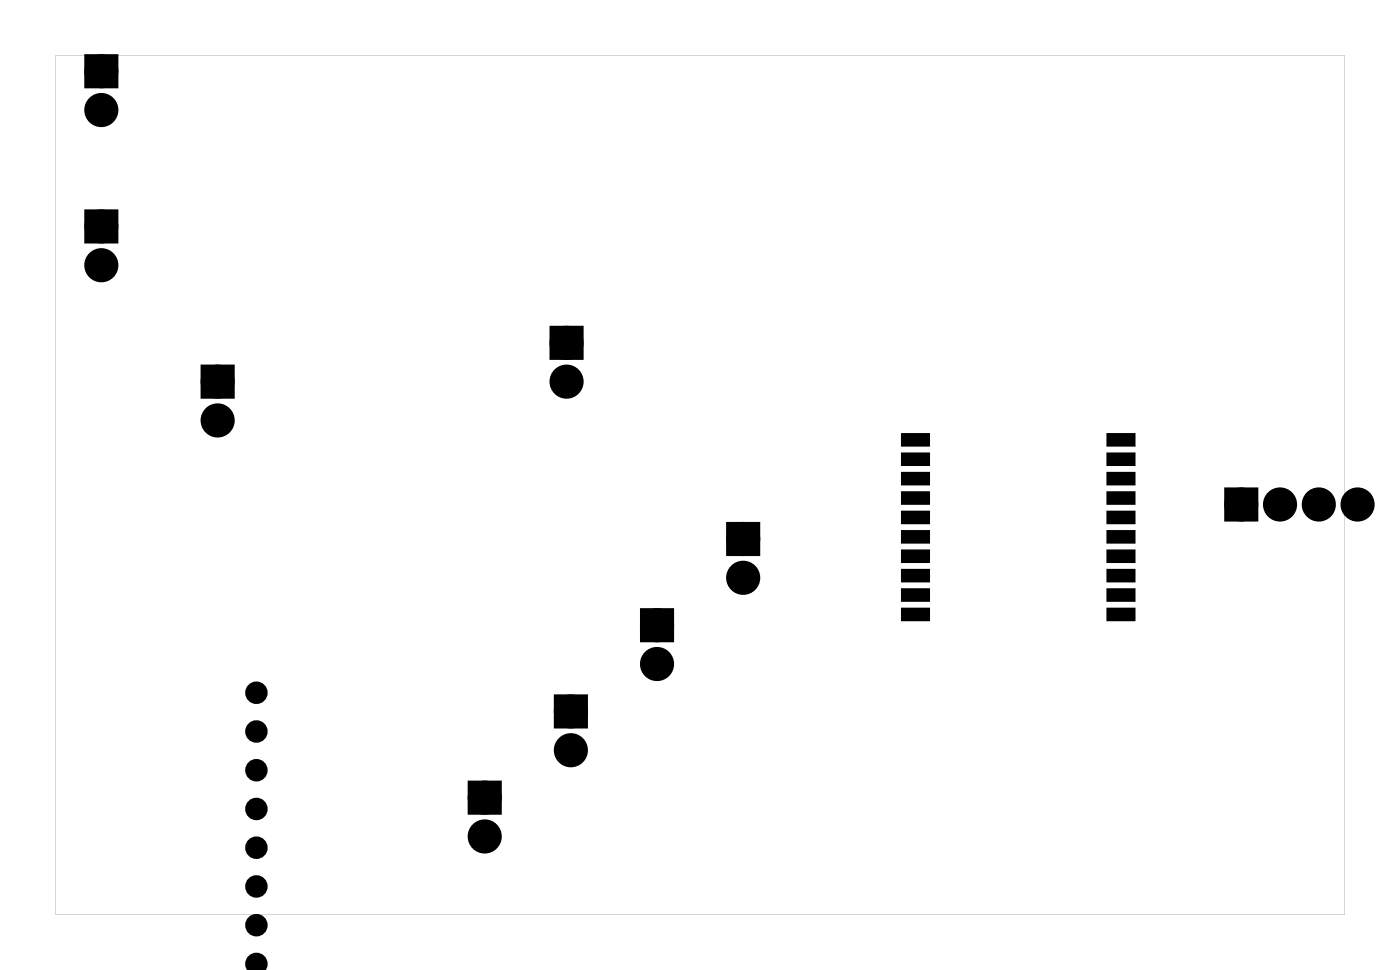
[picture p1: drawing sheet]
<svg xmlns="http://www.w3.org/2000/svg" width="92mm" height="63mm" viewBox="0 0 92 63" stroke-linecap="round" stroke-linejoin="round" font-family="sans-serif">
<g fill="#000">
<path d="M5.9 3.9h1.5v1.5h-1.5zM5.9 14.1h1.5v1.5h-1.5zM13.5 24.2h1.5v1.5h-1.5zM36.4 21.7h1.5v1.5h-1.5zM48 34.5h1.4v1.5h-1.4zM59.2 39.9h1.6v.6h-1.6zM59.2 38.6h1.6v.7h-1.6zM59.2 37.4h1.6v.6h-1.6zM59.2 36.1h1.6v.6h-1.6zM59.2 34.8h1.6v.7h-1.6zM59.2 33.6h1.6v.6h-1.6zM59.2 32.3h1.6v.6h-1.6z"/>
<path d="M59.2 31h1.6v.7h-1.6zM59.2 29.7h1.6v.7h-1.6zM59.2 28.5h1.6v.6h-1.6zM72.6 28.5h1.7v.6h-1.7zM72.6 29.7h1.7v.7h-1.7zM72.6 31h1.7v.7h-1.7zM72.6 32.3h1.7v.6h-1.7zM72.6 33.6h1.7v.6h-1.7zM72.6 34.8h1.7v.7h-1.7zM72.6 36.1h1.7v.6h-1.7zM72.6 37.4h1.7v.6h-1.7zM72.6 38.6h1.7v.7h-1.7z"/>
<path d="M72.6 39.9h1.7v.6h-1.7zM80.6 32.3h1.5v1.5h-1.5zM31 51.5h1.5v1.5h-1.5zM36.7 45.8h1.4v1.5h-1.4zM42.3 40.2h1.5v1.5h-1.5z"/>
<path d="M3.6 3.6v56.3h84.5v-56.3zM3.6 3.6h84.5v56.3h-84.5z"/>
</g>
<g fill="none" stroke="#000" stroke-width=".25">
<path d="M59.2 39.9h1.6v.6h-1.6zM59.2 38.6h1.6v.7h-1.6zM59.2 37.4h1.6v.6h-1.6zM59.2 36.1h1.6v.6h-1.6zM59.2 34.8h1.6v.7h-1.6zM59.2 33.6h1.6v.6h-1.6zM59.2 32.3h1.6v.6h-1.6zM59.2 31h1.6v.7h-1.6zM59.2 29.7h1.6v.7h-1.6zM59.2 28.5h1.6v.6h-1.6zM72.6 28.5h1.7v.6h-1.7zM72.6 29.7h1.7v.7h-1.7z"/>
<path d="M72.6 31h1.7v.7h-1.7zM72.6 32.3h1.7v.6h-1.7zM72.6 33.6h1.7v.6h-1.7zM72.6 34.8h1.7v.7h-1.7zM72.6 36.1h1.7v.6h-1.7zM72.6 37.4h1.7v.6h-1.7zM72.6 38.6h1.7v.7h-1.7zM72.6 39.9h1.7v.6h-1.7z"/>
</g>
<g fill="none" stroke="#000" stroke-width=".76" stroke-linecap="butt">
<path d="M5.9 3.9h1.5v1.5h-1.5zM5.9 14.1h1.5v1.5h-1.5zM13.5 24.2h1.5v1.5h-1.5zM36.4 21.7h1.5v1.5h-1.5zM48 34.5h1.4v1.5h-1.4zM80.6 32.3h1.5v1.5h-1.5zM31 51.5h1.5v1.5h-1.5zM36.7 45.8h1.4v1.5h-1.4zM42.3 40.2h1.5v1.5h-1.5z"/>
<circle cx="6.6" cy="4.7" r=".74"/>
<circle cx="6.6" cy="14.8" r=".74"/>
<circle cx="6.6" cy="17.4" r=".74"/>
<circle cx="6.6" cy="7.2" r=".74"/>
<circle cx="14.3" cy="25" r=".74"/>
<circle cx="14.3" cy="27.5" r=".74"/>
<circle cx="37.1" cy="22.4" r=".74"/>
<circle cx="37.1" cy="25" r=".74"/>
<circle cx="48.7" cy="35.3" r=".74"/>
<circle cx="48.7" cy="37.8" r=".74"/>
<circle cx="81.3" cy="33" r=".74"/>
<circle cx="83.9" cy="33" r=".74"/>
<circle cx="86.4" cy="33" r=".74"/>
<circle cx="88.9" cy="33" r=".74"/>
<circle cx="31.8" cy="52.2" r=".74"/>
<circle cx="31.8" cy="54.8" r=".74"/>
<circle cx="37.4" cy="46.6" r=".74"/>
<circle cx="37.4" cy="49.1" r=".74"/>
<circle cx="43" cy="40.9" r=".74"/>
<circle cx="43" cy="43.5" r=".74"/>
</g>
<g fill="#000">
<circle cx="6.6" cy="17.4" r=".74"/>
<circle cx="6.6" cy="7.2" r=".74"/>
<circle cx="6.6" cy="14.8" r=".74"/>
<circle cx="6.6" cy="4.7" r=".74"/>
<circle cx="14.3" cy="25" r=".74"/>
<circle cx="14.3" cy="27.5" r=".74"/>
<circle cx="37.1" cy="22.4" r=".74"/>
<circle cx="37.1" cy="25" r=".74"/>
<circle cx="48.7" cy="37.8" r=".74"/>
<circle cx="48.7" cy="35.3" r=".74"/>
<circle cx="81.3" cy="33" r=".74"/>
<circle cx="83.9" cy="33" r=".74"/>
<circle cx="86.4" cy="33" r=".74"/>
<circle cx="88.9" cy="33" r=".74"/>
<circle cx="16.8" cy="55.5" r=".45"/>
<circle cx="16.8" cy="53" r=".45"/>
<circle cx="16.8" cy="58" r=".45"/>
<circle cx="16.8" cy="47.9" r=".45"/>
<circle cx="16.8" cy="50.4" r=".45"/>
<circle cx="16.8" cy="45.4" r=".45"/>
<circle cx="31.8" cy="54.8" r=".74"/>
<circle cx="31.8" cy="52.2" r=".74"/>
<circle cx="37.4" cy="49.1" r=".74"/>
<circle cx="37.4" cy="46.6" r=".74"/>
<circle cx="43" cy="43.5" r=".74"/>
<circle cx="43" cy="40.9" r=".74"/>
<circle cx="16.8" cy="63.1" r=".45"/>
<circle cx="16.8" cy="60.6" r=".45"/>
</g>
<g fill="none" stroke="#000" stroke-width=".58">
<circle cx="16.8" cy="53" r=".45"/>
<circle cx="16.8" cy="47.9" r=".45"/>
<circle cx="16.8" cy="45.4" r=".45"/>
<circle cx="16.8" cy="50.4" r=".45"/>
<circle cx="16.8" cy="55.5" r=".45"/>
<circle cx="16.8" cy="58" r=".45"/>
<circle cx="16.8" cy="60.6" r=".45"/>
<circle cx="16.8" cy="63.1" r=".45"/>
</g>
</svg>
